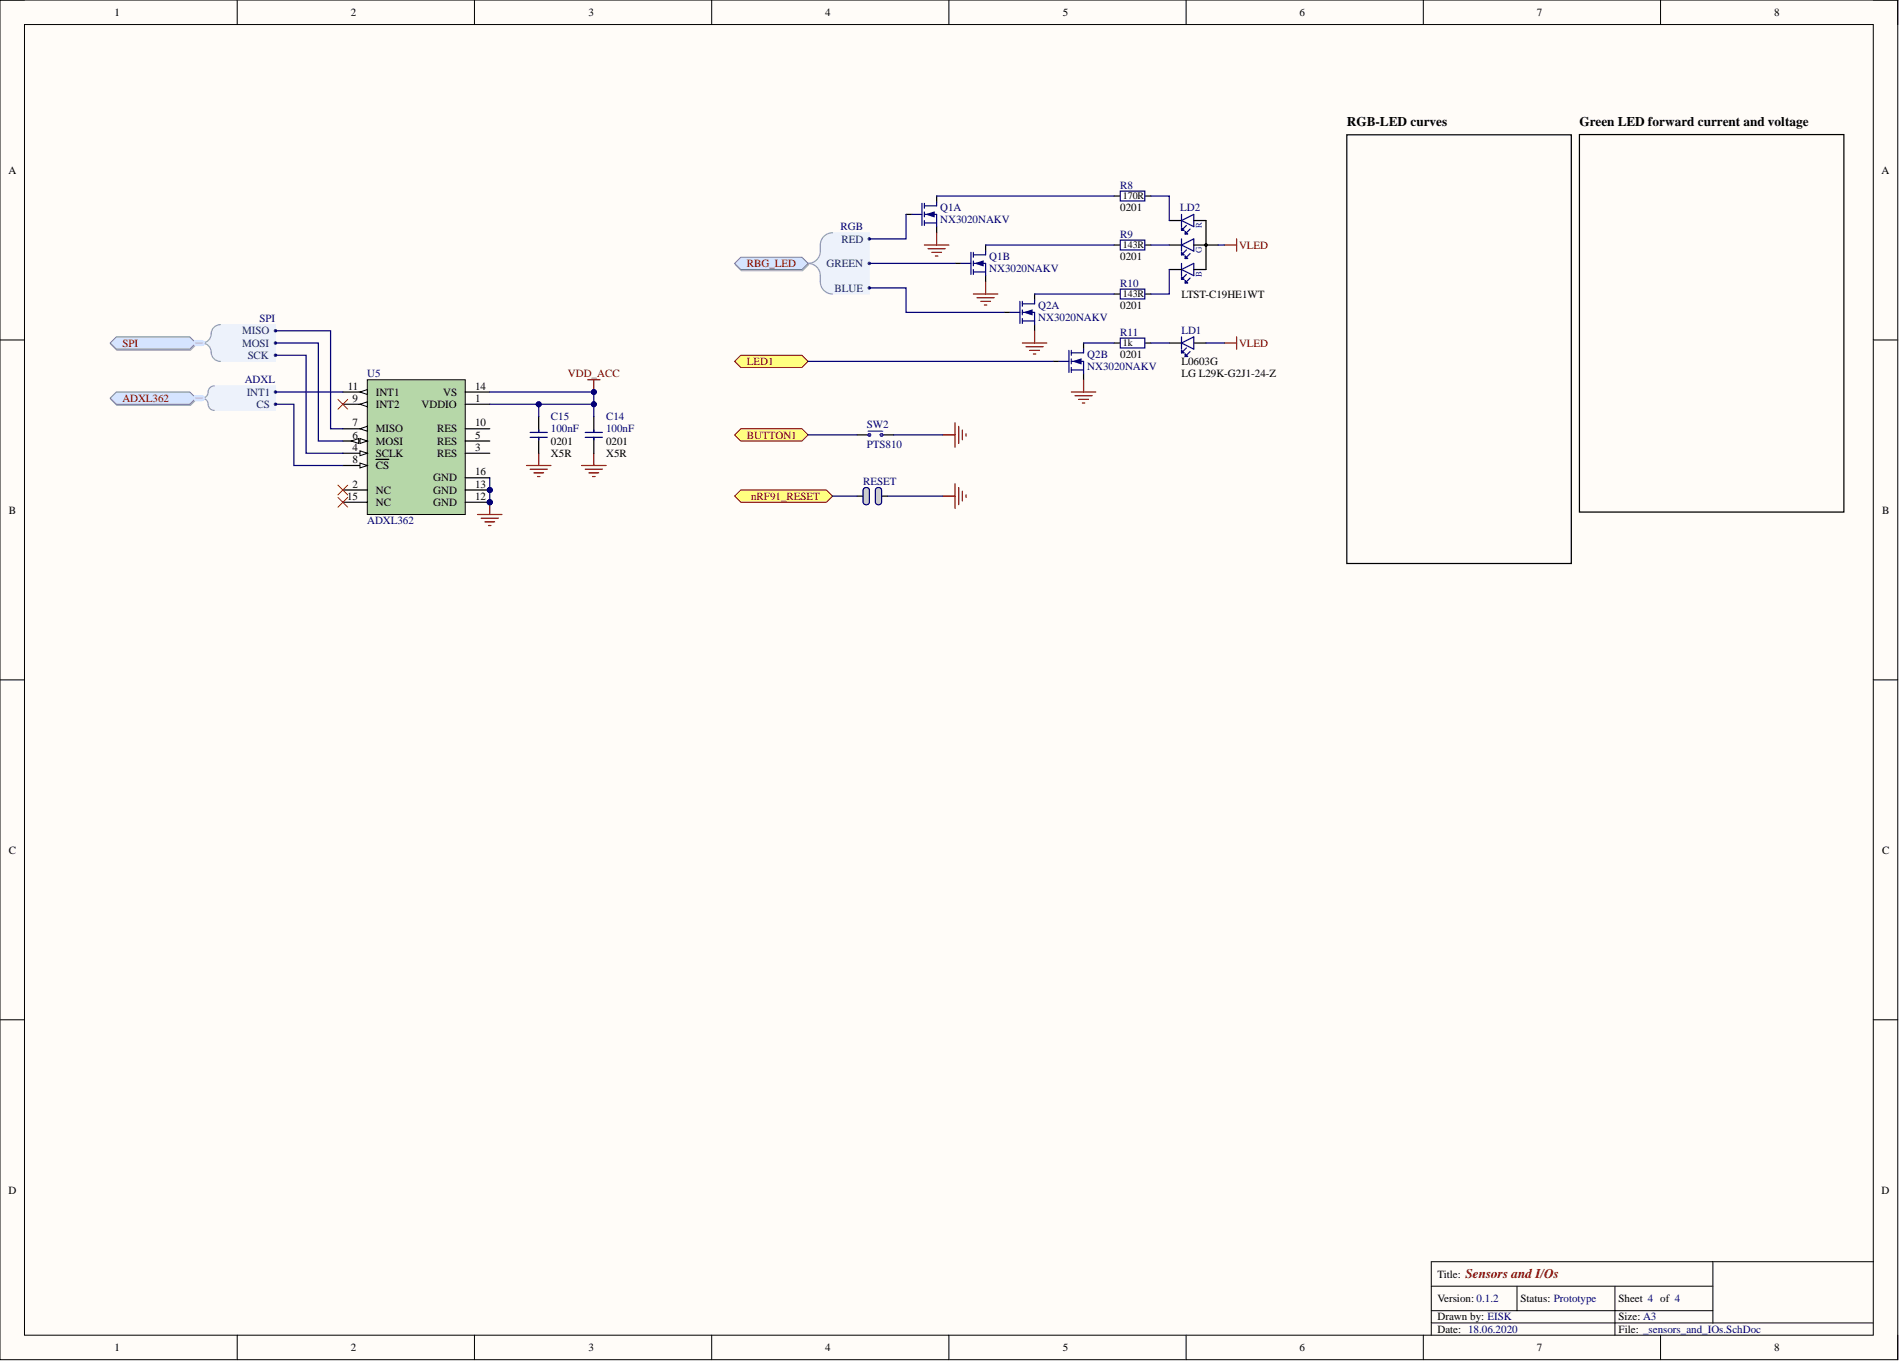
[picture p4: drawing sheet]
<svg xmlns="http://www.w3.org/2000/svg" width="393mm" height="282mm" viewBox="0 0 393 282" stroke-linecap="round" stroke-linejoin="round" font-family="sans-serif">
<defs><g id="words">
<g font-size="2.7">
<text x="279" y="26.1">RGB-LED curves</text>
<text x="327.2" y="26.1">Green LED forward current and voltage</text>
</g>
<text font-size="2.7" fill="#800000" x="303.6" y="264.8">Sensors and I/Os</text>
<g font-size="2.3">
<text x="23.7" y="3.3">1</text>
<text x="72.7" y="3.3">2</text>
<text x="121.9" y="3.3">3</text>
<text x="170.9" y="3.3">4</text>
<text x="220.1" y="3.3">5</text>
<text x="269.2" y="3.3">6</text>
<text x="318.4" y="3.3">7</text>
<text x="367.5" y="3.3">8</text>
<text x="1.7" y="36">A</text>
<text x="389.8" y="36">A</text>
<text x="232.1" y="43.6">0201</text>
<text x="232.1" y="53.8">0201</text>
<text x="232.1" y="63.9">0201</text>
<text x="244.7" y="61.7">LTST-C19HE1WT</text>
<text x="232.1" y="74.1">0201</text>
<text x="244.7" y="75.6">L0603G</text>
<text x="72" y="80.7">11</text>
<text x="73" y="83.2">9</text>
<text x="77.9" y="81.9">INT1</text>
<text x="91.8" y="81.9">VS</text>
<text x="98.4" y="83.2">1</text>
<text x="98.4" y="80.7">14</text>
<text x="244.7" y="78.1">LG L29K-G2J1-24-Z</text>
<text x="73" y="88.3">7</text>
<text x="77.9" y="89.6">MISO</text>
<text x="77.9" y="84.5">INT2</text>
<text x="87.3" y="84.5">VDDIO</text>
<text x="90.5" y="89.6">RES</text>
<text x="98.4" y="88.3">10</text>
<text x="73" y="90.8">6</text>
<text x="73" y="93.4">4</text>
<text x="73" y="95.9">8</text>
<text x="77.9" y="92.1">MOSI</text>
<text x="77.9" y="94.6">SCLK</text>
<text x="90.5" y="94.6">RES</text>
<text x="90.5" y="92.1">RES</text>
<text x="98.4" y="93.4">3</text>
<text x="98.4" y="90.8">5</text>
<text x="114.1" y="92.1">0201</text>
<text x="114.1" y="94.6">X5R</text>
<text x="125.5" y="92.1">0201</text>
<text x="125.5" y="94.6">X5R</text>
<text x="73" y="101">2</text>
<text x="77.9" y="97.2">CS</text>
<text x="89.7" y="99.7">GND</text>
<text x="98.4" y="101">13</text>
<text x="98.4" y="98.4">16</text>
<text x="1.8" y="106.4">B</text>
<text x="71.9" y="103.5">15</text>
<text x="77.9" y="102.2">NC</text>
<text x="77.9" y="104.8">NC</text>
<text x="89.7" y="104.8">GND</text>
<text x="89.7" y="102.2">GND</text>
<text x="98.4" y="103.5">12</text>
<text x="389.8" y="106.4">B</text>
<text x="1.8" y="176.8">C</text>
<text x="389.8" y="176.8">C</text>
<text x="1.7" y="247.2">D</text>
<text x="389.8" y="247.2">D</text>
<text x="297.7" y="264.6">Title:</text>
<text x="297.7" y="269.7">Version: 0.1.2</text>
<text x="315" y="269.7">Status: Prototype</text>
<text x="335.3" y="269.7">Sheet 4 of 4</text>
<text x="297.7" y="273.5">Drawn by: EISK</text>
<text x="335.3" y="273.5">Size: A3</text>
<text x="23.7" y="279.8">1</text>
<text x="72.7" y="279.8">2</text>
<text x="121.9" y="279.8">3</text>
<text x="170.9" y="279.8">4</text>
<text x="220.1" y="279.8">5</text>
<text x="269.2" y="279.8">6</text>
<text x="297.7" y="276">Date: 18.06.2020</text>
<text x="318.4" y="279.8">7</text>
<text x="335.3" y="276">File: _sensors_and_IOs.SchDoc</text>
<text x="367.5" y="279.8">8</text>
</g>
<g font-size="2.3" fill="#000080">
<text x="232.1" y="39.1">R8</text>
<text x="174.1" y="47.7">RGB</text>
<text x="194.8" y="43.6">Q1A</text>
<text x="194.8" y="46.2">NX3020NAKV</text>
<text x="244.5" y="43.6">LD2</text>
<text x="204.9" y="53.8">Q1B</text>
<text x="232.1" y="49.2">R9</text>
<text x="204.9" y="56.3">NX3020NAKV</text>
<text x="232.1" y="59.4">R10</text>
<text x="215.1" y="63.9">Q2A</text>
<text x="53.8" y="66.7">SPI</text>
<text x="215.1" y="66.5">NX3020NAKV</text>
<text x="232.1" y="69.5">R11</text>
<text x="244.7" y="69.3">LD1</text>
<text x="225.2" y="74.1">Q2B</text>
<text x="225.2" y="76.6">NX3020NAKV</text>
<text x="50.7" y="79.4">ADXL</text>
<text x="76.1" y="78.1">U5</text>
<text x="114.1" y="87">C15</text>
<text x="114.1" y="89.6">100nF</text>
<text x="125.5" y="87">C14</text>
<text x="125.5" y="89.6">100nF</text>
<text x="179.6" y="88.5">SW2</text>
<text x="179.6" y="92.9">PTS810</text>
<text x="178.8" y="100.5">RESET</text>
<text x="76.1" y="108.6">ADXL362</text>
</g>
<g font-size="2.3" fill="#003a70">
<text x="174.3" y="50.2">RED</text>
<text x="171.2" y="55.3">GREEN</text>
<text x="172.9" y="60.4">BLUE</text>
<text x="50.1" y="71.8">MOSI</text>
<text x="50.2" y="69.3">MISO</text>
<text x="51.3" y="74.3">SCK</text>
<text x="51.1" y="81.9">INT1</text>
<text x="53.1" y="84.5">CS</text>
</g>
<g font-size="2.3" fill="#800000">
<text x="256.7" y="51.5">VLED</text>
<text x="154.7" y="55.3">RBG_LED</text>
<text x="25.4" y="71.8">SPI</text>
<text x="256.7" y="71.8">VLED</text>
<text x="154.7" y="75.6">LED1</text>
<text x="25.4" y="83.2">ADXL362</text>
<text x="117.6" y="78.1">VDD_ACC</text>
<text x="154.7" y="90.8">BUTTON1</text>
<text x="155.6" y="103.5">nRF91_RESET</text>
</g>
<g font-size="2.1">
<text x="232.6" y="41.1">170R</text>
<text x="232.6" y="51.3">143R</text>
<text x="232.6" y="61.4">143R</text>
<text x="232.6" y="71.6">1k</text>
</g>
<g font-size="1.8" fill="#00f">
<text x="248.9" y="47.2" transform="rotate(-90 248.9 47.2)">R</text>
<text x="248.9" y="52.3" transform="rotate(-90 248.9 52.3)">G</text>
<text x="248.9" y="57.3" transform="rotate(-90 248.9 57.3)">B</text>
</g>
</g></defs>
<path d="M0 0h393.1v281.6h-393.1z" fill-rule="evenodd" fill="#fffcf8"/>
<path d="M0 0h393.1v281.6h-393.1z" fill="none" stroke="#000" stroke-width=".21"/>
<path d="M5.1 5.1h382.9v271.4h-382.9z" fill-rule="evenodd" fill="#fffcf8"/>
<g fill="none" stroke="#000" stroke-width=".21">
<path d="M0 0h5.1M5.1 5.1h382.9v271.4h-382.9zM49.1 0v5.1M98.3 0v5.1M147.4 0v5.1M196.5 0v5.1M245.7 0v5.1M294.8 0v5.1M344 0v5.1M388 0h5.1v5.1M0 70.4h5.1M388 70.4h5.1"/>
<path d="M0 140.8h5.1M388 140.8h5.1M0 211.2h5.1M388 211.2h5.1M49.1 276.5v5.1M98.3 276.5v5.1M147.4 276.5v5.1M196.5 276.5v5.1M245.7 276.5v5.1M294.8 276.5v5.1M296.5 266.4h58.3M296.5 274h91.5"/>
<path d="M296.5 271.5h58.3M314.2 266.4v5.1M334.5 266.4v10.1M344 276.5v5.1M354.8 261.3v12.7M388 261.3h-91.5v15.2M393.1 276.5v5.1"/>
</g>
<circle cx="101.4" cy="104" r=".51" fill="#000080"/>
<circle cx="101.4" cy="104" r=".51" fill="none" stroke="#000080" stroke-width=".21"/>
<circle cx="101.4" cy="101.5" r=".51" fill="#000080"/>
<circle cx="101.4" cy="101.5" r=".51" fill="none" stroke="#000080" stroke-width=".21"/>
<path d="M76.1 78.7h20.3v27.9h-20.3z" fill-rule="evenodd" fill="#b6d7a8"/>
<path d="M76.1 78.7h20.3v27.9h-20.3z" fill="none" stroke="#000" stroke-width=".21"/>
<path d="M71 88.8h5.1M96.4 83.7h5" fill="none" stroke="#000" stroke-width=".25"/>
<path d="M74.6 88.8l1.5-.5v1z" fill="#f8fcff"/>
<path d="M74.6 88.8l1.5-.5v1z" fill="none" stroke="#000" stroke-width=".21"/>
<path d="M71 91.3h5.1" fill="none" stroke="#000" stroke-width=".25"/>
<path d="M74.6 90.8l1.5 .5-1.5 .5z" fill="#f8fcff"/>
<path d="M74.6 90.8l1.5 .5-1.5 .5z" fill="none" stroke="#000" stroke-width=".21"/>
<path d="M72.8 91.3l1.5-.5v1z" fill="#f8fcff"/>
<path d="M72.8 91.3l1.5-.5v1z" fill="none" stroke="#000" stroke-width=".21"/>
<path d="M71 81.2h5.1M71 101.5h5.1" fill="none" stroke="#000" stroke-width=".25"/>
<path d="M74.6 81.2l1.5-.5v1z" fill="#f8fcff"/>
<path d="M74.6 81.2l1.5-.5v1z" fill="none" stroke="#000" stroke-width=".21"/>
<path d="M71 83.7h5.1" fill="none" stroke="#000" stroke-width=".25"/>
<path d="M74.6 83.7l1.5-.5v1z" fill="#f8fcff"/>
<path d="M74.6 83.7l1.5-.5v1z" fill="none" stroke="#000" stroke-width=".21"/>
<path d="M96.4 81.2h5M96.4 104h5" fill="none" stroke="#000" stroke-width=".25"/>
<circle cx="101.4" cy="104" r=".51" fill="#000080"/>
<circle cx="101.4" cy="104" r=".51" fill="none" stroke="#000080" stroke-width=".21"/>
<path d="M96.4 101.5h5" fill="none" stroke="#000" stroke-width=".25"/>
<circle cx="101.4" cy="101.5" r=".51" fill="#000080"/>
<circle cx="101.4" cy="101.5" r=".51" fill="none" stroke="#000080" stroke-width=".21"/>
<path d="M71 96.4h5.1" fill="none" stroke="#000" stroke-width=".25"/>
<path d="M74.6 95.9l1.5 .5-1.5 .5z" fill="#f8fcff"/>
<path d="M74.6 95.9l1.5 .5-1.5 .5z" fill="none" stroke="#000" stroke-width=".21"/>
<path d="M71 93.9h5.1M77.9 95.1h2.6M71 104h5.1" fill="none" stroke="#000" stroke-width=".25"/>
<path d="M74.6 93.4l1.5 .5-1.5 .5z" fill="#f8fcff"/>
<path d="M74.6 93.4l1.5 .5-1.5 .5z" fill="none" stroke="#000" stroke-width=".21"/>
<path d="M96.4 93.9h5M96.4 91.3h5M96.4 88.8h5M96.4 98.9h5" fill="none" stroke="#000" stroke-width=".25"/>
<path d="M98.9 106.6h5.1M99.7 107.3h3.5M100.4 108.1h2.1M101.2 108.8h.5M101.4 104v2.6" fill="none" stroke="#800000" stroke-width=".25"/>
<circle cx="101.4" cy="104" r=".51" fill="#000080"/>
<circle cx="101.4" cy="104" r=".51" fill="none" stroke="#000080" stroke-width=".21"/>
<path d="M109.1 96.4h5M109.8 97.2h3.6M110.6 97.9h2M111.3 98.7h.5M111.6 93.9v2.5M120.5 96.4h5M121.2 97.2h3.6M122 97.9h2M122.7 98.7h.6M123 93.9v2.5" fill="none" stroke="#800000" stroke-width=".25"/>
<path d="M24.2 70h15.2l1.3 1.3-1.3 1.3h-15.2l-1.2-1.3z" fill-rule="evenodd" fill="#bac0ca"/>
<path d="M24.2 70h15.2l1.3 1.3-1.3 1.3h-15.2l-1.2-1.3z" fill="none" stroke="#a6acb6" stroke-width=".21"/>
<path d="M24.1 69.8h15.2l1.3 1.2-1.3 1.3h-15.2l-1.3-1.3z" fill-rule="evenodd" fill="#d5e4ff"/>
<path d="M24.1 69.8h15.2l1.3 1.2-1.3 1.3h-15.2l-1.3-1.3z" fill="none" stroke="#71809b" stroke-width=".21"/>
<path d="M44.7 67.5l.9-.3h11.5v7.6h-11.5a1.97 1.97 0 0 1-1.9-2.3l-.4-.8-1-.7 1-.6 .4-.8 .3-1.4z" fill-rule="evenodd" fill="#edf2fb"/>
<path d="M44.7 67.5l.9-.3h11.5v7.6h-11.5a1.97 1.97 0 0 1-1.9-2.3l-.4-.8-1-.7 1-.6 .4-.8 .3-1.4z" fill="none" stroke="#edf2fb" stroke-width=".21"/>
<path d="M45.6 67.2a2.07 2.07 0 0 0-1.9 2.4 1.9 1.9 0 0 1-1.9 1.4 2.07 2.07 0 0 1 2 2.4 1.9 1.9 0 0 0 1.8 1.4" fill="none" stroke="#8f9ec9" stroke-width=".25"/>
<circle cx="57.1" cy="68.5" r=".25" fill="#003a70"/>
<circle cx="57.1" cy="68.5" r=".25" fill="none" stroke="#003a70" stroke-width=".21"/>
<circle cx="57.1" cy="71" r=".25" fill="#003a70"/>
<circle cx="57.1" cy="71" r=".25" fill="none" stroke="#003a70" stroke-width=".21"/>
<circle cx="57.1" cy="73.6" r=".25" fill="#003a70"/>
<circle cx="57.1" cy="73.6" r=".25" fill="none" stroke="#003a70" stroke-width=".21"/>
<path d="M24.2 81.4h15.2l1.3 1.3-1.3 1.3h-15.2l-1.2-1.3z" fill-rule="evenodd" fill="#bac0ca"/>
<path d="M24.2 81.4h15.2l1.3 1.3-1.3 1.3h-15.2l-1.2-1.3z" fill="none" stroke="#a6acb6" stroke-width=".21"/>
<path d="M24.1 81.2h15.2l1.3 1.3-1.3 1.2h-15.2l-1.3-1.2z" fill-rule="evenodd" fill="#d5e4ff"/>
<path d="M24.1 81.2h15.2l1.3 1.3-1.3 1.2h-15.2l-1.3-1.2z" fill="none" stroke="#71809b" stroke-width=".21"/>
<path d="M43.7 80.1l.7-.2h12.7v5.1h-12.7a1.31 1.31 0 0 1-1.3-1.6l-.3-.5-.6-.4 .6-.5 .3-.5 .2-.9z" fill-rule="evenodd" fill="#edf2fb"/>
<path d="M43.7 80.1l.7-.2h12.7v5.1h-12.7a1.31 1.31 0 0 1-1.3-1.6l-.3-.5-.6-.4 .6-.5 .3-.5 .2-.9z" fill="none" stroke="#edf2fb" stroke-width=".21"/>
<path d="M44.4 79.9a1.44 1.44 0 0 0-1.4 1.7 1.27 1.27 0 0 1-1.2 .9 1.44 1.44 0 0 1 1.4 1.6 1.27 1.27 0 0 0 1.2 .9" fill="none" stroke="#8f9ec9" stroke-width=".25"/>
<circle cx="57.1" cy="83.7" r=".25" fill="#003a70"/>
<circle cx="57.1" cy="83.7" r=".25" fill="none" stroke="#003a70" stroke-width=".21"/>
<circle cx="57.1" cy="81.2" r=".25" fill="#003a70"/>
<circle cx="57.1" cy="81.2" r=".25" fill="none" stroke="#003a70" stroke-width=".21"/>
<path d="M121.7 78.7h2.6M123 78.7v2.5" fill="none" stroke="#800000" stroke-width=".25"/>
<circle cx="123" cy="81.2" r=".51" fill="#000080"/>
<circle cx="123" cy="81.2" r=".51" fill="none" stroke="#000080" stroke-width=".21"/>
<path d="M70 100.5l2 2M70 103l2 2M72 100.5l-2 2M72 103l-2 2" fill="none" stroke="#f00" stroke-width=".21"/>
<path d="M195.3 90.1h2.5M197.8 87.5v5.1M198.6 88.3v3.5M199.3 89.1v2M200.1 89.8v.5M195.3 102.8h2.5M197.8 100.2v5.1M198.6 101v3.5M199.3 101.7v2.1M200.1 102.5v.5" fill="none" stroke="#800000" stroke-width=".25"/>
<path d="M230.8 71h1.1M237.3 71h1.1M242.2 71h2.5M247.3 71h2.5M111.6 86.3v3.3M111.6 90.6v3.3M123 86.3v3.3M123 90.6v3.3" fill="none" stroke="#000" stroke-width=".25"/>
<path d="M244.7 71l2.6-1.2v2.5zM244.7 69.8v2.5M244.7 72.6l.5 .5h-.5zM245.5 73.3l.5 .5h-.5zM245.7 72.1l-1 1M246.5 72.8l-1 1" fill="none" stroke="#11037f" stroke-width=".25"/>
<path d="M109.8 90.6h3.6M109.8 89.6h3.6M111.6 89.1v.5M111.6 90.6v.5M121.2 90.6h3.6M121.2 89.6h3.6M123 89.1v.5M123 90.6v.5" fill="none" stroke="#000080" stroke-width=".25"/>
<path d="M232.1 70h5v2.1h-5z" fill-rule="evenodd" fill="#fff"/>
<path d="M232.1 70h5v2.1h-5z" fill="none" stroke="#000080" stroke-width=".25"/>
<path d="M177.5 90.1h2.3M182.9 90.1h2.2M177.5 102.8h1.3M182.6 102.8h1.3" fill="none" stroke="#000" stroke-width=".25"/>
<g fill="none" stroke="#00f" stroke-width=".25">
<path d="M179.8 89.3h3.1"/>
<circle cx="180.1" cy="90.1" r=".26"/>
<circle cx="182.6" cy="90.1" r=".26"/>
</g>
<path d="M179 101.1a.65 .65 0 0 1 .6-.1 .65 .65 0 0 1 .5 .5v2.5a.64 .64 0 0 1-.7 .5 .64 .64 0 0 1-.6-.5v-2.5z" fill="#000080"/>
<path d="M179 101.1a.65 .65 0 0 1 .6-.1 .65 .65 0 0 1 .5 .5v2.5a.64 .64 0 0 1-.7 .5 .64 .64 0 0 1-.6-.5v-2.5z" fill="none" stroke="#000080" stroke-width=".25"/>
<path d="M181.5 101.1a.65 .65 0 0 1 .7-.1 .65 .65 0 0 1 .4 .5v2.5a.64 .64 0 0 1-.6 .5 .64 .64 0 0 1-.7-.5v-2.5z" fill="#000080"/>
<path d="M181.5 101.1a.65 .65 0 0 1 .7-.1 .65 .65 0 0 1 .4 .5v2.5a.64 .64 0 0 1-.6 .5 .64 .64 0 0 1-.7-.5v-2.5z" fill="none" stroke="#000080" stroke-width=".25"/>
<path d="M179 101.1a.65 .65 0 0 1 .6-.1 .65 .65 0 0 1 .5 .5v2.5a.64 .64 0 0 1-.7 .5 .64 .64 0 0 1-.6-.5v-2.5z" fill="#ccc"/>
<path d="M179 101.1a.65 .65 0 0 1 .6-.1 .65 .65 0 0 1 .5 .5v2.5a.64 .64 0 0 1-.7 .5 .64 .64 0 0 1-.6-.5v-2.5z" fill="none" stroke="#000080" stroke-width=".21"/>
<path d="M181.5 101.1a.65 .65 0 0 1 .7-.1 .65 .65 0 0 1 .4 .5v2.5a.64 .64 0 0 1-.6 .5 .64 .64 0 0 1-.7-.5v-2.5z" fill="#ccc"/>
<path d="M181.5 101.1a.65 .65 0 0 1 .7-.1 .65 .65 0 0 1 .4 .5v2.5a.64 .64 0 0 1-.6 .5 .64 .64 0 0 1-.7-.5v-2.5z" fill="none" stroke="#000080" stroke-width=".21"/>
<path d="M70 82.7l2 2M72 82.7l-2 2" fill="none" stroke="#f00" stroke-width=".21"/>
<path d="M253.6 50.7h2.5M256.1 49.5v2.5" fill="none" stroke="#800000" stroke-width=".25"/>
<path d="M153.6 53.5h12.6l1.3 1.3-1.3 1.3h-12.6l-1.3-1.3z" fill-rule="evenodd" fill="#bac0ca"/>
<path d="M153.6 53.5h12.6l1.3 1.3-1.3 1.3h-12.6l-1.3-1.3z" fill="none" stroke="#a6acb6" stroke-width=".21"/>
<path d="M153.4 53.3h12.7l1.3 1.3-1.3 1.2h-12.7l-1.2-1.2z" fill-rule="evenodd" fill="#d5e4ff"/>
<path d="M153.4 53.3h12.7l1.3 1.3-1.3 1.2h-12.7l-1.2-1.2z" fill="none" stroke="#71809b" stroke-width=".21"/>
<path d="M171.2 48.5l1.3-.3h7.6v12.7h-7.6l-1.3-.3-1-1-.3-1.2v-1.9l-.6-1.1-1.3-.8 1.3-.9 .6-1.1v-1.9l.3-1.2z" fill-rule="evenodd" fill="#edf2fb"/>
<path d="M171.2 48.5l1.3-.3h7.6v12.7h-7.6l-1.3-.3-1-1-.3-1.2v-1.9l-.6-1.1-1.3-.8 1.3-.9 .6-1.1v-1.9l.3-1.2z" fill="none" stroke="#edf2fb" stroke-width=".21"/>
<path d="M172.5 48.2a2.54 2.54 0 0 0-2.6 2.5 3.4 3.4 0 0 1-.9 3.3l-1 .5-.6 .1a2.53 2.53 0 0 1 2.5 2.5 3.4 3.4 0 0 0 1 3.2l1 .5 .6 .1" fill="none" stroke="#8f9ec9" stroke-width=".25"/>
<circle cx="180.1" cy="49.5" r=".26" fill="#003a70"/>
<circle cx="180.1" cy="49.5" r=".26" fill="none" stroke="#003a70" stroke-width=".21"/>
<circle cx="180.1" cy="54.6" r=".26" fill="#003a70"/>
<circle cx="180.1" cy="54.6" r=".26" fill="none" stroke="#003a70" stroke-width=".21"/>
<circle cx="180.1" cy="59.6" r=".26" fill="#003a70"/>
<circle cx="180.1" cy="59.6" r=".26" fill="none" stroke="#003a70" stroke-width=".21"/>
<g fill="none" stroke="#000" stroke-width=".25">
<path d="M230.8 50.7h1.1M237.3 50.7h1.1M242.2 50.7h2.5M242.2 45.7h2.5M242.2 55.8h2.5M247.3 50.7h5M247.3 45.7h2.5v10.1h-2.5"/>
<circle cx="249.8" cy="50.7" r=".25"/>
</g>
<g fill="none" stroke="#11037f" stroke-width=".25">
<path d="M244.7 45.7l2.6-1.3v2.5zM244.7 50.7l2.6-1.2v2.5zM244.7 55.8l2.6-1.2v2.5zM244.7 44.4v2.5M244.7 47.2l.5 .5h-.5zM244.7 49.5v2.5M244.7 52.3l.5 .5h-.5zM244.7 54.6v2.5M244.7 57.3l.5 .5h-.5zM245.5 48l.5 .5h-.5zM245.5 53l.5 .5h-.5zM245.5 58.1l.5 .5h-.5z"/>
<path d="M245.7 46.7l-1 1M245.7 51.8l-1 1M245.7 56.8l-1 1M246.5 47.4l-1 1.1M246.5 52.5l-1 1M246.5 57.6l-1 1"/>
</g>
<path d="M232.1 49.7h5v2.1h-5z" fill-rule="evenodd" fill="#fff"/>
<path d="M232.1 49.7h5v2.1h-5z" fill="none" stroke="#000080" stroke-width=".25"/>
<path d="M230.8 60.9h1.1M237.3 60.9h1.1" fill="none" stroke="#000" stroke-width=".25"/>
<path d="M232.1 59.9h5v2h-5z" fill-rule="evenodd" fill="#fff"/>
<path d="M232.1 59.9h5v2h-5z" fill="none" stroke="#000080" stroke-width=".25"/>
<path d="M230.8 40.6h1.1M237.3 40.6h1.1" fill="none" stroke="#000" stroke-width=".25"/>
<path d="M232.1 39.6h5v2h-5z" fill-rule="evenodd" fill="#fff"/>
<path d="M232.1 39.6h5v2h-5z" fill="none" stroke="#000080" stroke-width=".25"/>
<path d="M253.6 71h2.5M256.1 69.8v2.5" fill="none" stroke="#800000" stroke-width=".25"/>
<path d="M187.7 44.4h1.2M194 40.6v1.3M194 46.9v1.3" fill="none" stroke="#000" stroke-width=".25"/>
<path d="M188.9 44.4h2.1M191 42.1v4.6M191.5 42.6h2.5M191.5 44.4h2.5v2.5M191.5 46.2h2.5M191.5 42.1v1M191.5 43.9v1M191.5 45.7v1" fill="none" stroke="#0000b0" stroke-width=".25"/>
<path d="M192 44.4l1.5-.5v1z" fill="#0000b0"/>
<path d="M192 44.4l1.5-.5v1z" fill="none" stroke="#0000b0" stroke-width=".21"/>
<path d="M194 41.9v.7M199.1 54.6h2M201.1 52.3v4.5M201.6 52.8h2.6M201.6 54.6h2.6v2.5M201.6 56.3h2.6M201.6 52.3v1M201.6 54v1.1M201.6 55.8v1" fill="none" stroke="#0000b0" stroke-width=".25"/>
<path d="M197.8 54.6h1.3M204.2 50.7v1.3M204.2 57.1v1.3" fill="none" stroke="#000" stroke-width=".25"/>
<path d="M202.1 54.6l1.5-.6v1.1z" fill="#0000b0"/>
<path d="M202.1 54.6l1.5-.6v1.1z" fill="none" stroke="#0000b0" stroke-width=".21"/>
<path d="M204.2 52v.8M209.2 64.7h2.1M211.3 62.4v4.6M211.8 62.9h2.5M211.8 64.7h2.5v2.5M211.8 66.5h2.5M211.8 62.4v1M211.8 64.2v1M211.8 66v1" fill="none" stroke="#0000b0" stroke-width=".25"/>
<path d="M208 64.7h1.2M214.3 60.9v1.3M214.3 67.2v1.3" fill="none" stroke="#000" stroke-width=".25"/>
<path d="M212.3 64.7l1.5-.5v1z" fill="#0000b0"/>
<path d="M212.3 64.7l1.5-.5v1z" fill="none" stroke="#0000b0" stroke-width=".21"/>
<path d="M214.3 62.2v.7M219.4 74.8h2M221.4 72.6v4.5M221.9 73.1h2.5M221.9 74.8h2.5v2.6M221.9 76.6h2.5M221.9 72.6v1M221.9 74.3v1.1M221.9 76.1v1" fill="none" stroke="#0000b0" stroke-width=".25"/>
<path d="M218.1 74.8h1.3M224.4 71v1.3M224.4 77.4v1.3" fill="none" stroke="#000" stroke-width=".25"/>
<path d="M222.4 74.8l1.5-.5v1.1z" fill="#0000b0"/>
<path d="M222.4 74.8l1.5-.5v1.1z" fill="none" stroke="#0000b0" stroke-width=".21"/>
<path d="M224.4 72.3v.8" fill="none" stroke="#0000b0" stroke-width=".25"/>
<path d="M153.4 73.6h12.7l1.3 1.2-1.3 1.3h-12.7l-1.2-1.3z" fill-rule="evenodd" fill="#ffff80"/>
<path d="M153.4 73.6h12.7l1.3 1.2-1.3 1.3h-12.7l-1.2-1.3z" fill="none" stroke="#800000" stroke-width=".21"/>
<path d="M153.4 88.8h12.7l1.3 1.3-1.3 1.2h-12.7l-1.2-1.2z" fill-rule="evenodd" fill="#ffff80"/>
<path d="M153.4 88.8h12.7l1.3 1.3-1.3 1.2h-12.7l-1.2-1.2z" fill="none" stroke="#800000" stroke-width=".21"/>
<path d="M153.4 101.5h17.8l1.3 1.3-1.3 1.2h-17.8l-1.2-1.2z" fill-rule="evenodd" fill="#ffff80"/>
<path d="M153.4 101.5h17.8l1.3 1.3-1.3 1.2h-17.8l-1.2-1.2z" fill="none" stroke="#800000" stroke-width=".21"/>
<g fill="none" stroke="#800000" stroke-width=".25">
<path d="M191.5 50.7h5M192.2 51.5h3.6M193 52.3h2M193.8 53h.5M194 48.2v2.5M204.2 58.4v2.5M201.6 60.9h5.1M202.4 61.7h3.5M203.1 62.4h2.1M203.9 63.2h.5M211.8 71h5M212.5 71.8h3.6"/>
<path d="M213.3 72.6h2M214 73.3h.6M214.3 68.5v2.5M224.4 78.7v2.5M221.9 81.2h5.1M222.7 81.9h3.5M223.4 82.7h2.1M224.2 83.5h.5"/>
</g>
<path d="M279 27.9h46.5v88.8h-46.5z" fill="none" stroke="#000" stroke-width=".25"/>
<path d="M101.4 98.9v5.1" fill="none" stroke="#000080" stroke-width=".25"/>
<circle cx="101.4" cy="101.5" r=".51" fill="#000080"/>
<circle cx="101.4" cy="101.5" r=".51" fill="none" stroke="#000080" stroke-width=".21"/>
<circle cx="101.4" cy="104" r=".51" fill="#000080"/>
<circle cx="101.4" cy="104" r=".51" fill="none" stroke="#000080" stroke-width=".21"/>
<path d="M57.1 73.6h6.3v20.3h7.6M57.1 71h8.8v20.3h5.1M57.1 68.5h11.4v20.3h2.5M57.1 83.7h3.8v12.7h10.1M57.1 81.2h13.9M111.6 83.7v2.6" fill="none" stroke="#000080" stroke-width=".25"/>
<circle cx="111.6" cy="83.7" r=".51" fill="#000080"/>
<circle cx="111.6" cy="83.7" r=".51" fill="none" stroke="#000080" stroke-width=".21"/>
<path d="M123 83.7v2.6" fill="none" stroke="#000080" stroke-width=".25"/>
<circle cx="123" cy="83.7" r=".51" fill="#000080"/>
<circle cx="123" cy="83.7" r=".51" fill="none" stroke="#000080" stroke-width=".21"/>
<g fill="none" stroke="#000080" stroke-width=".25">
<path d="M180.1 59.6h7.6v5.1h20.3M180.1 54.6h17.7M187.7 44.4v5.1h-7.6M194 40.6h36.8M204.2 50.7h26.6M238.4 40.6h3.8v5.1M238.4 50.7h3.8M242.2 55.8v5.1h-3.8M167.4 74.8h50.7M214.3 60.9h16.5M224.4 71h6.4M238.4 71h3.8"/>
<path d="M249.8 71h3.8M101.4 81.2h21.6v2.5h-21.6M167.4 90.1h10.1M185.1 90.1h10.2M172.5 102.8h5M183.9 102.8h11.4"/>
</g>
<circle cx="123" cy="81.2" r=".51" fill="#000080"/>
<circle cx="123" cy="81.2" r=".51" fill="none" stroke="#000080" stroke-width=".21"/>
<circle cx="123" cy="83.7" r=".51" fill="#000080"/>
<circle cx="123" cy="83.7" r=".51" fill="none" stroke="#000080" stroke-width=".21"/>
<circle cx="111.6" cy="83.7" r=".51" fill="#000080"/>
<circle cx="111.6" cy="83.7" r=".51" fill="none" stroke="#000080" stroke-width=".21"/>
<path d="M252.3 50.7h1.3" fill="none" stroke="#000080" stroke-width=".25"/>
<path d="M40.6 71h1.2M40.6 82.5h1.2" fill="none" stroke="#cbdaff" stroke-width="1.3"/>
<path d="M40.6 71h1.2M40.6 82.5h1.2" fill="none" stroke="#adbce7" stroke-width=".25"/>
<path d="M327.2 27.9h54.7v78.1h-54.7z" fill="none" stroke="#000" stroke-width=".25"/>
<use href="#words"/>
</svg>
